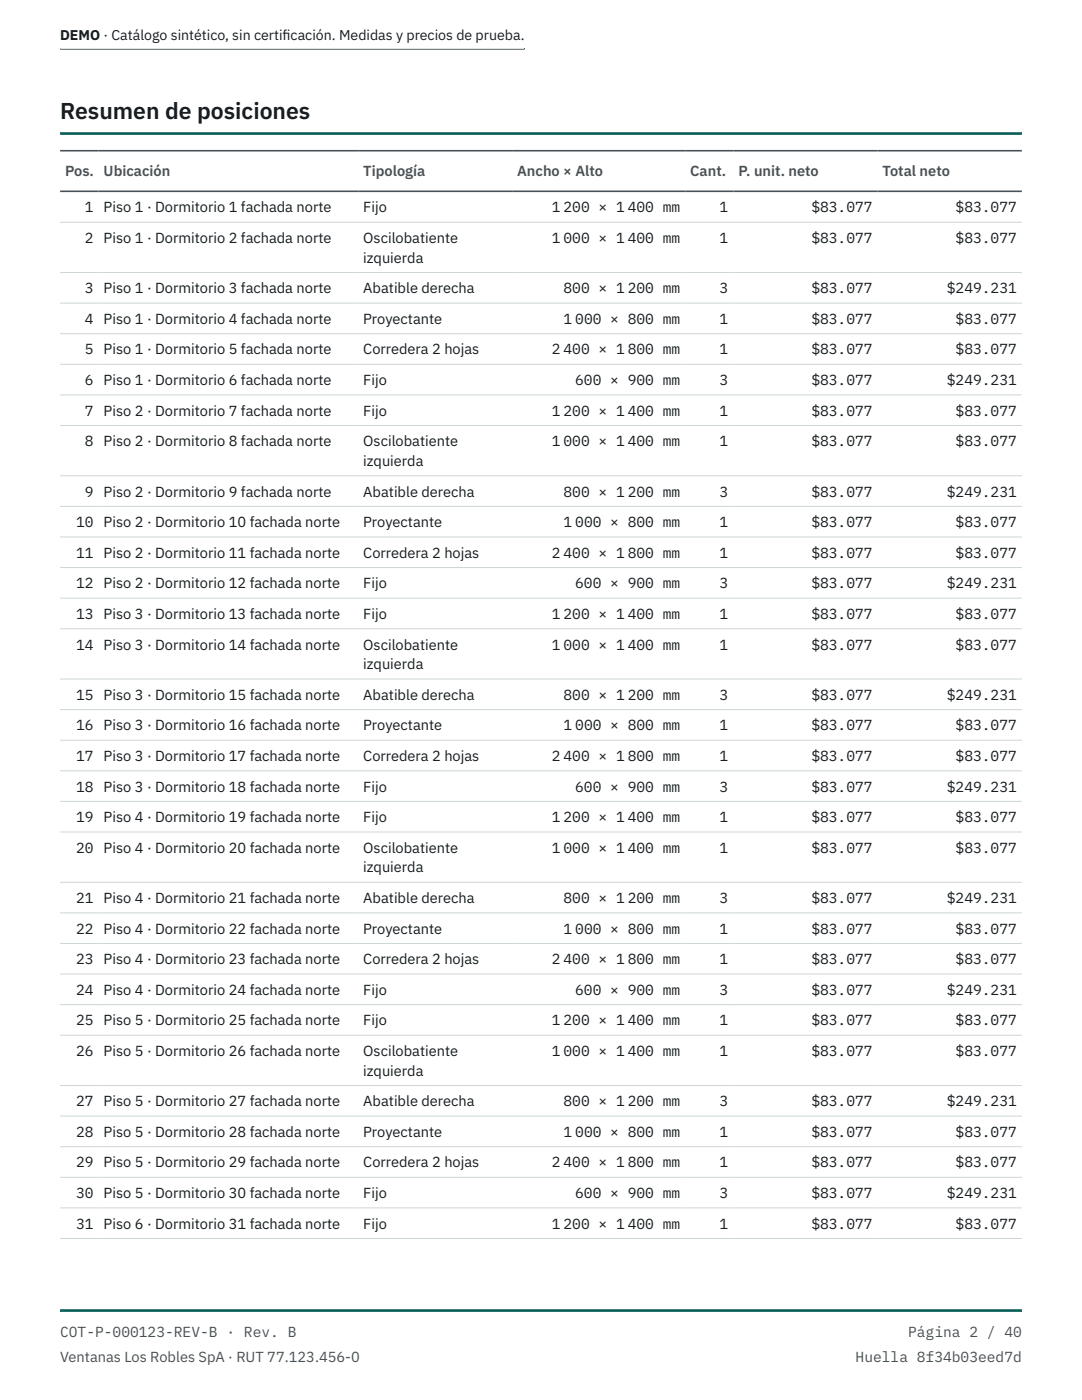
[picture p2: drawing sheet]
<svg xmlns="http://www.w3.org/2000/svg" width="216mm" height="279mm" viewBox="0 0 216 279" stroke-linecap="round" stroke-linejoin="round" font-family="sans-serif">
<defs><g id="words">
<text font-size="4.6" fill="#161c1f" x="12" y="23.8">Resumen de posiciones</text>
<g font-size="2.9" fill="#465158">
<text x="13" y="35.2">Pos. Ubicación</text>
<text x="72.5" y="35.2">Tipología</text>
<text x="103.2" y="35.2">Ancho × Alto</text>
<text x="137.7" y="35.2">Cant.</text>
<text x="147.3" y="35.2">P. unit. neto</text>
<text x="176.1" y="35.2">Total neto</text>
<text x="12" y="266.9">COT-P-000123-REV-B · Rev. B</text>
<text x="181.2" y="266.9">Página 2 / 40</text>
<text x="12" y="271.7">Ventanas Los Robles SpA · RUT 77.123.456-0</text>
<text x="170.7" y="271.7">Huella 8f34b03eed7d</text>
</g>
<g font-size="2.9" fill="#161c1f">
<text x="16.9" y="42.4">1 Piso 1 · Dormitorio 1 fachada norte</text>
<text x="72.5" y="42.4">Fijo</text>
<text x="110.1" y="42.4">1 200 × 1 400 mm</text>
<text x="143.6" y="42.4">1</text>
<text x="161.9" y="42.4">$83.077</text>
<text x="190.7" y="42.4">$83.077</text>
<text x="16.9" y="48.5">2 Piso 1 · Dormitorio 2 fachada norte</text>
<text x="72.5" y="48.5">Oscilobatiente</text>
<text x="72.5" y="52.4">izquierda</text>
<text x="110.1" y="48.5">1 000 × 1 400 mm</text>
<text x="143.6" y="48.5">1</text>
<text x="161.9" y="48.5">$83.077</text>
<text x="190.7" y="48.5">$83.077</text>
<text x="16.9" y="58.5">3 Piso 1 · Dormitorio 3 fachada norte</text>
<text x="72.5" y="58.5">Abatible derecha</text>
<text x="112.5" y="58.5">800 × 1 200 mm</text>
<text x="143.6" y="58.5">3</text>
<text x="161.9" y="58.5">$83.077</text>
<text x="188.9" y="58.5">$249.231</text>
<text x="16.9" y="64.6">4 Piso 1 · Dormitorio 4 fachada norte</text>
<text x="72.5" y="64.6">Proyectante</text>
<text x="112.5" y="64.6">1 000 × 800 mm</text>
<text x="143.6" y="64.6">1</text>
<text x="161.9" y="64.6">$83.077</text>
<text x="190.7" y="64.6">$83.077</text>
<text x="16.9" y="70.7">5 Piso 1 · Dormitorio 5 fachada norte</text>
<text x="72.5" y="70.7">Corredera 2 hojas</text>
<text x="110.1" y="70.7">2 400 × 1 800 mm</text>
<text x="143.6" y="70.7">1</text>
<text x="161.9" y="70.7">$83.077</text>
<text x="190.7" y="70.7">$83.077</text>
<text x="16.9" y="76.9">6 Piso 1 · Dormitorio 6 fachada norte</text>
<text x="72.5" y="76.9">Fijo</text>
<text x="114.8" y="76.9">600 × 900 mm</text>
<text x="143.6" y="76.9">3</text>
<text x="161.9" y="76.9">$83.077</text>
<text x="188.9" y="76.9">$249.231</text>
<text x="16.9" y="83">7 Piso 2 · Dormitorio 7 fachada norte</text>
<text x="72.5" y="83">Fijo</text>
<text x="110.1" y="83">1 200 × 1 400 mm</text>
<text x="143.6" y="83">1</text>
<text x="161.9" y="83">$83.077</text>
<text x="190.7" y="83">$83.077</text>
<text x="16.9" y="89.1">8 Piso 2 · Dormitorio 8 fachada norte</text>
<text x="72.5" y="89.1">Oscilobatiente</text>
<text x="110.1" y="89.1">1 000 × 1 400 mm</text>
<text x="143.6" y="89.1">1</text>
<text x="161.9" y="89.1">$83.077</text>
<text x="190.7" y="89.1">$83.077</text>
<text x="72.5" y="93">izquierda</text>
<text x="16.9" y="99.1">9 Piso 2 · Dormitorio 9 fachada norte</text>
<text x="72.5" y="99.1">Abatible derecha</text>
<text x="112.5" y="99.1">800 × 1 200 mm</text>
<text x="143.6" y="99.1">3</text>
<text x="161.9" y="99.1">$83.077</text>
<text x="188.9" y="99.1">$249.231</text>
<text x="15.2" y="105.2">10 Piso 2 · Dormitorio 10 fachada norte</text>
<text x="72.5" y="105.2">Proyectante</text>
<text x="112.5" y="105.2">1 000 × 800 mm</text>
<text x="143.6" y="105.2">1</text>
<text x="161.9" y="105.2">$83.077</text>
<text x="190.7" y="105.2">$83.077</text>
<text x="15.2" y="111.3">11 Piso 2 · Dormitorio 11 fachada norte</text>
<text x="72.5" y="111.3">Corredera 2 hojas</text>
<text x="110.1" y="111.3">2 400 × 1 800 mm</text>
<text x="143.6" y="111.3">1</text>
<text x="161.9" y="111.3">$83.077</text>
<text x="190.7" y="111.3">$83.077</text>
<text x="15.2" y="117.4">12 Piso 2 · Dormitorio 12 fachada norte</text>
<text x="72.5" y="117.4">Fijo</text>
<text x="114.8" y="117.4">600 × 900 mm</text>
<text x="143.6" y="117.4">3</text>
<text x="161.9" y="117.4">$83.077</text>
<text x="188.9" y="117.4">$249.231</text>
<text x="15.2" y="123.5">13 Piso 3 · Dormitorio 13 fachada norte</text>
<text x="72.5" y="123.5">Fijo</text>
<text x="110.1" y="123.5">1 200 × 1 400 mm</text>
<text x="143.6" y="123.5">1</text>
<text x="161.9" y="123.5">$83.077</text>
<text x="190.7" y="123.5">$83.077</text>
<text x="15.2" y="129.6">14 Piso 3 · Dormitorio 14 fachada norte</text>
<text x="72.5" y="129.6">Oscilobatiente</text>
<text x="110.1" y="129.6">1 000 × 1 400 mm</text>
<text x="143.6" y="129.6">1</text>
<text x="161.9" y="129.6">$83.077</text>
<text x="190.7" y="129.6">$83.077</text>
<text x="72.5" y="133.6">izquierda</text>
<text x="15.2" y="139.7">15 Piso 3 · Dormitorio 15 fachada norte</text>
<text x="72.5" y="139.7">Abatible derecha</text>
<text x="112.5" y="139.7">800 × 1 200 mm</text>
<text x="143.6" y="139.7">3</text>
<text x="161.9" y="139.7">$83.077</text>
<text x="188.9" y="139.7">$249.231</text>
<text x="15.2" y="145.8">16 Piso 3 · Dormitorio 16 fachada norte</text>
<text x="72.5" y="145.8">Proyectante</text>
<text x="112.5" y="145.8">1 000 × 800 mm</text>
<text x="143.6" y="145.8">1</text>
<text x="161.9" y="145.8">$83.077</text>
<text x="190.7" y="145.8">$83.077</text>
<text x="15.2" y="151.9">17 Piso 3 · Dormitorio 17 fachada norte</text>
<text x="72.5" y="151.9">Corredera 2 hojas</text>
<text x="110.1" y="151.9">2 400 × 1 800 mm</text>
<text x="143.6" y="151.9">1</text>
<text x="161.9" y="151.9">$83.077</text>
<text x="190.7" y="151.9">$83.077</text>
<text x="15.2" y="158">18 Piso 3 · Dormitorio 18 fachada norte</text>
<text x="72.5" y="158">Fijo</text>
<text x="114.8" y="158">600 × 900 mm</text>
<text x="143.6" y="158">3</text>
<text x="161.9" y="158">$83.077</text>
<text x="188.9" y="158">$249.231</text>
<text x="15.2" y="164.1">19 Piso 4 · Dormitorio 19 fachada norte</text>
<text x="72.5" y="164.1">Fijo</text>
<text x="110.1" y="164.1">1 200 × 1 400 mm</text>
<text x="143.6" y="164.1">1</text>
<text x="161.9" y="164.1">$83.077</text>
<text x="190.7" y="164.1">$83.077</text>
<text x="15.2" y="170.2">20 Piso 4 · Dormitorio 20 fachada norte</text>
<text x="72.5" y="170.2">Oscilobatiente</text>
<text x="110.1" y="170.2">1 000 × 1 400 mm</text>
<text x="143.6" y="170.2">1</text>
<text x="161.9" y="170.2">$83.077</text>
<text x="190.7" y="170.2">$83.077</text>
<text x="72.5" y="174.1">izquierda</text>
<text x="15.2" y="180.2">21 Piso 4 · Dormitorio 21 fachada norte</text>
<text x="72.5" y="180.2">Abatible derecha</text>
<text x="112.5" y="180.2">800 × 1 200 mm</text>
<text x="143.6" y="180.2">3</text>
<text x="161.9" y="180.2">$83.077</text>
<text x="188.9" y="180.2">$249.231</text>
<text x="15.2" y="186.3">22 Piso 4 · Dormitorio 22 fachada norte</text>
<text x="72.5" y="186.3">Proyectante</text>
<text x="112.5" y="186.3">1 000 × 800 mm</text>
<text x="143.6" y="186.3">1</text>
<text x="161.9" y="186.3">$83.077</text>
<text x="190.7" y="186.3">$83.077</text>
<text x="15.2" y="192.4">23 Piso 4 · Dormitorio 23 fachada norte</text>
<text x="72.5" y="192.4">Corredera 2 hojas</text>
<text x="110.1" y="192.4">2 400 × 1 800 mm</text>
<text x="143.6" y="192.4">1</text>
<text x="161.9" y="192.4">$83.077</text>
<text x="190.7" y="192.4">$83.077</text>
<text x="15.2" y="198.5">24 Piso 4 · Dormitorio 24 fachada norte</text>
<text x="72.5" y="198.5">Fijo</text>
<text x="114.8" y="198.5">600 × 900 mm</text>
<text x="143.6" y="198.5">3</text>
<text x="161.9" y="198.5">$83.077</text>
<text x="188.9" y="198.5">$249.231</text>
<text x="15.2" y="204.6">25 Piso 5 · Dormitorio 25 fachada norte</text>
<text x="72.5" y="204.6">Fijo</text>
<text x="110.1" y="204.6">1 200 × 1 400 mm</text>
<text x="143.6" y="204.6">1</text>
<text x="161.9" y="204.6">$83.077</text>
<text x="190.7" y="204.6">$83.077</text>
<text x="15.2" y="210.7">26 Piso 5 · Dormitorio 26 fachada norte</text>
<text x="72.5" y="210.7">Oscilobatiente</text>
<text x="72.5" y="214.7">izquierda</text>
<text x="110.1" y="210.7">1 000 × 1 400 mm</text>
<text x="143.6" y="210.7">1</text>
<text x="161.9" y="210.7">$83.077</text>
<text x="190.7" y="210.7">$83.077</text>
<text x="15.2" y="220.8">27 Piso 5 · Dormitorio 27 fachada norte</text>
<text x="72.5" y="220.8">Abatible derecha</text>
<text x="112.5" y="220.8">800 × 1 200 mm</text>
<text x="143.6" y="220.8">3</text>
<text x="161.9" y="220.8">$83.077</text>
<text x="188.9" y="220.8">$249.231</text>
<text x="15.2" y="226.9">28 Piso 5 · Dormitorio 28 fachada norte</text>
<text x="72.5" y="226.9">Proyectante</text>
<text x="112.5" y="226.9">1 000 × 800 mm</text>
<text x="143.6" y="226.9">1</text>
<text x="161.9" y="226.9">$83.077</text>
<text x="190.7" y="226.9">$83.077</text>
<text x="15.2" y="233">29 Piso 5 · Dormitorio 29 fachada norte</text>
<text x="72.5" y="233">Corredera 2 hojas</text>
<text x="110.1" y="233">2 400 × 1 800 mm</text>
<text x="143.6" y="233">1</text>
<text x="161.9" y="233">$83.077</text>
<text x="190.7" y="233">$83.077</text>
<text x="15.2" y="239.1">30 Piso 5 · Dormitorio 30 fachada norte</text>
<text x="72.5" y="239.1">Fijo</text>
<text x="114.8" y="239.1">600 × 900 mm</text>
<text x="143.6" y="239.1">3</text>
<text x="161.9" y="239.1">$83.077</text>
<text x="188.9" y="239.1">$249.231</text>
<text x="15.2" y="245.2">31 Piso 6 · Dormitorio 31 fachada norte</text>
<text x="72.5" y="245.2">Fijo</text>
<text x="110.1" y="245.2">1 200 × 1 400 mm</text>
<text x="143.6" y="245.2">1</text>
<text x="161.9" y="245.2">$83.077</text>
<text x="190.7" y="245.2">$83.077</text>
</g>
<g font-size="2.8" fill="#161c1f">
<text x="12" y="8">DEMO · Catálogo sintético, sin certif</text>
<text x="56.4" y="8">icación. Medidas y precios de prueba.</text>
</g>
</g></defs>
<path d="M12 26.3l191.9 .1zM12 26.3h191.9v.6h-191.9z" fill-rule="evenodd" fill="#075f5a"/>
<g fill="none" stroke="#cdd5d6" stroke-width=".2">
<path d="M12 44.4h191.9M12 54.4h191.9M12 60.5h191.9M12 66.6h191.9M12 72.7h191.9M12 78.8h191.9M12 84.9h191.9M12 95h191.9M12 101.1h191.9M12 107.2h191.9M12 113.3h191.9M12 119.4h191.9"/>
<path d="M12 125.5h191.9M12 135.5h191.9M12 141.6h191.9M12 147.7h191.9M12 153.8h191.9M12 159.9h191.9M12 166h191.9M12 176.1h191.9M12 182.2h191.9M12 188.3h191.9M12 194.4h191.9M12 200.5h191.9"/>
<path d="M12 206.6h191.9M12 216.6h191.9M12 222.7h191.9M12 228.8h191.9M12 235h191.9M12 241.1h191.9M12 247.2h191.9"/>
</g>
<path d="M12 30.1h191.9M12 38.2h191.9" fill="none" stroke="#465158" stroke-width=".32"/>
<path d="M12 9.7h92.7zM12 9.7h92.7v.2h-92.7z" fill-rule="evenodd" fill="#465158"/>
<path d="M12 261.8l191.9 .1zM12 261.3h191.9v.6h-191.9z" fill-rule="evenodd" fill="#075f5a"/>
<use href="#words"/>
</svg>
